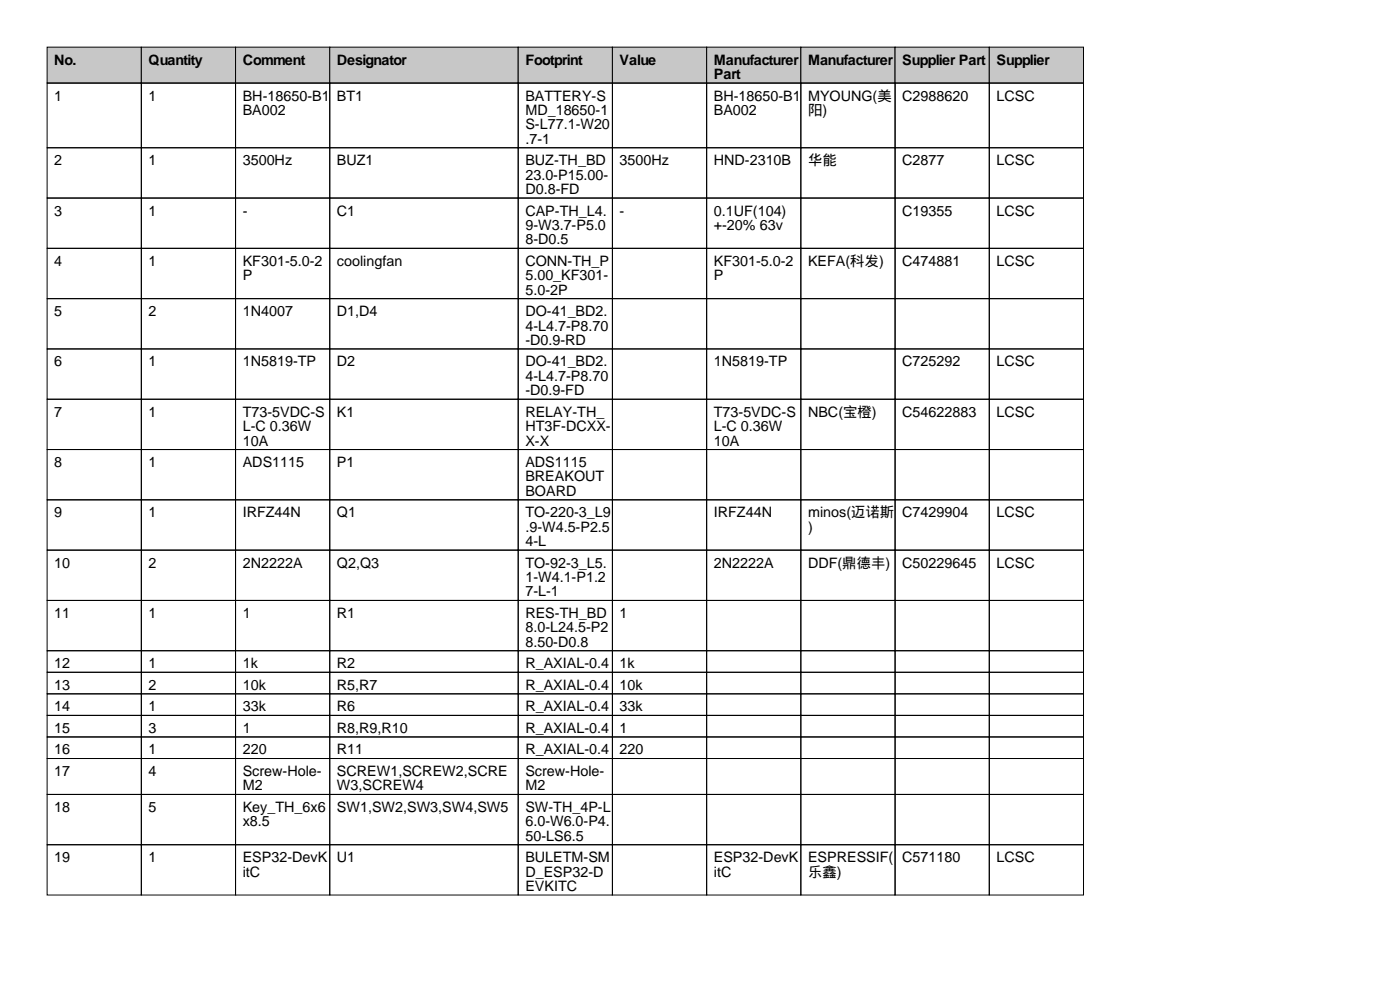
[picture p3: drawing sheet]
<svg xmlns="http://www.w3.org/2000/svg" width="297mm" height="210mm" viewBox="0 0 297 210" stroke-linecap="round" stroke-linejoin="round" font-family="sans-serif">
<defs><g id="words">
<g font-size="3">
<text x="11.5" y="13.7">No.</text>
<text x="31.5" y="13.7">Quantity</text>
<text x="51.5" y="13.7">Comment</text>
<text x="71.5" y="13.7">Designator</text>
<text x="111.5" y="13.7">Footprint</text>
<text x="131.5" y="13.7">Value</text>
<text x="151.5" y="13.7">Manufacturer</text>
<text x="151.5" y="16.8">Part</text>
<text x="171.5" y="13.7">Manufacturer</text>
<text x="191.5" y="13.7">Supplier Part</text>
<text x="211.5" y="13.7">Supplier</text>
<text x="11.5" y="21.3">1</text>
<text x="31.5" y="21.3">1</text>
<text x="51.5" y="21.3">BH-18650-B1</text>
<text x="71.5" y="21.3">BT1</text>
<text x="111.5" y="21.3">BATTERY-S</text>
<text x="151.5" y="21.3">BH-18650-B1</text>
<text x="171.5" y="21.3">MYOUNG(美</text>
<text x="191.5" y="21.3">C2988620</text>
<text x="211.5" y="21.3">LCSC</text>
<text x="51.5" y="24.4">BA002</text>
<text x="111.5" y="24.4">MD_18650-1</text>
<text x="111.5" y="27.4">S-L77.1-W20</text>
<text x="151.5" y="24.4">BA002</text>
<text x="171.5" y="24.4">阳)</text>
<text x="11.5" y="35.1">2</text>
<text x="31.5" y="35.1">1</text>
<text x="51.5" y="35.1">3500Hz</text>
<text x="71.5" y="35.1">BUZ1</text>
<text x="111.5" y="30.5">.7-1</text>
<text x="111.5" y="35.1">BUZ-TH_BD</text>
<text x="131.5" y="35.1">3500Hz</text>
<text x="151.5" y="35.1">HND-2310B</text>
<text x="171.5" y="35.1">华能</text>
<text x="191.5" y="35.1">C2877</text>
<text x="211.5" y="35.1">LCSC</text>
<text x="111.5" y="38.1">23.0-P15.00-</text>
<text x="111.5" y="41.2">D0.8-FD</text>
<text x="11.5" y="45.7">3</text>
<text x="31.5" y="45.7">1</text>
<text x="51.5" y="45.7">-</text>
<text x="71.5" y="45.7">C1</text>
<text x="111.5" y="45.7">CAP-TH_L4.</text>
<text x="131.5" y="45.7">-</text>
<text x="151.5" y="45.7">0.1UF(104)</text>
<text x="191.5" y="45.7">C19355</text>
<text x="211.5" y="45.7">LCSC</text>
<text x="111.5" y="48.8">9-W3.7-P5.0</text>
<text x="111.5" y="51.8">8-D0.5</text>
<text x="151.5" y="48.8">+-20% 63v</text>
<text x="11.5" y="56.4">4</text>
<text x="31.5" y="56.4">1</text>
<text x="51.5" y="56.4">KF301-5.0-2</text>
<text x="51.5" y="59.4">P</text>
<text x="71.5" y="56.4">coolingfan</text>
<text x="111.5" y="56.4">CONN-TH_P</text>
<text x="111.5" y="59.4">5.00_KF301-</text>
<text x="151.5" y="56.4">KF301-5.0-2</text>
<text x="151.5" y="59.4">P</text>
<text x="171.5" y="56.4">KEFA(科发)</text>
<text x="191.5" y="56.4">C474881</text>
<text x="211.5" y="56.4">LCSC</text>
<text x="111.5" y="62.5">5.0-2P</text>
<text x="11.5" y="67.1">5</text>
<text x="31.5" y="67.1">2</text>
<text x="51.5" y="67.1">1N4007</text>
<text x="71.5" y="67.1">D1,D4</text>
<text x="111.5" y="67.1">DO-41_BD2.</text>
<text x="111.5" y="70.1">4-L4.7-P8.70</text>
<text x="11.5" y="77.7">6</text>
<text x="31.5" y="77.7">1</text>
<text x="51.5" y="77.7">1N5819-TP</text>
<text x="71.5" y="77.7">D2</text>
<text x="111.5" y="73.2">-D0.9-RD</text>
<text x="111.5" y="77.7">DO-41_BD2.</text>
<text x="151.5" y="77.7">1N5819-TP</text>
<text x="191.5" y="77.7">C725292</text>
<text x="211.5" y="77.7">LCSC</text>
<text x="111.5" y="80.8">4-L4.7-P8.70</text>
<text x="111.5" y="83.8">-D0.9-FD</text>
<text x="11.5" y="88.4">7</text>
<text x="31.5" y="88.4">1</text>
<text x="51.5" y="88.4">T73-5VDC-S</text>
<text x="71.5" y="88.4">K1</text>
<text x="111.5" y="88.4">RELAY-TH_</text>
<text x="151.5" y="88.4">T73-5VDC-S</text>
<text x="171.5" y="88.4">NBC(宝橙)</text>
<text x="191.5" y="88.4">C54622883</text>
<text x="211.5" y="88.4">LCSC</text>
<text x="51.5" y="91.4">L-C 0.36W</text>
<text x="51.5" y="94.5">10A</text>
<text x="111.5" y="91.4">HT3F-DCXX-</text>
<text x="111.5" y="94.5">X-X</text>
<text x="151.5" y="91.4">L-C 0.36W</text>
<text x="151.5" y="94.5">10A</text>
<text x="11.5" y="99.1">8</text>
<text x="31.5" y="99.1">1</text>
<text x="51.5" y="99.1">ADS1115</text>
<text x="71.5" y="99.1">P1</text>
<text x="111.5" y="99.1">ADS1115</text>
<text x="111.5" y="102.1">BREAKOUT</text>
<text x="111.5" y="105.2">BOARD</text>
<text x="11.5" y="109.7">9</text>
<text x="31.5" y="109.7">1</text>
<text x="51.5" y="109.7">IRFZ44N</text>
<text x="71.5" y="109.7">Q1</text>
<text x="111.5" y="109.7">TO-220-3_L9</text>
<text x="111.5" y="112.8">.9-W4.5-P2.5</text>
<text x="151.5" y="109.7">IRFZ44N</text>
<text x="171.5" y="109.7">minos(迈诺斯</text>
<text x="171.5" y="112.8">)</text>
<text x="191.5" y="109.7">C7429904</text>
<text x="211.5" y="109.7">LCSC</text>
<text x="111.5" y="115.8">4-L</text>
<text x="11.5" y="120.4">10</text>
<text x="31.5" y="120.4">2</text>
<text x="51.5" y="120.4">2N2222A</text>
<text x="71.5" y="120.4">Q2,Q3</text>
<text x="111.5" y="120.4">TO-92-3_L5.</text>
<text x="111.5" y="123.4">1-W4.1-P1.2</text>
<text x="151.5" y="120.4">2N2222A</text>
<text x="171.5" y="120.4">DDF(鼎德丰)</text>
<text x="191.5" y="120.4">C50229645</text>
<text x="211.5" y="120.4">LCSC</text>
<text x="11.5" y="131.1">11</text>
<text x="31.5" y="131.1">1</text>
<text x="51.5" y="131.1">1</text>
<text x="71.5" y="131.1">R1</text>
<text x="111.5" y="126.5">7-L-1</text>
<text x="111.5" y="131.1">RES-TH_BD</text>
<text x="131.5" y="131.1">1</text>
<text x="111.5" y="134.1">8.0-L24.5-P2</text>
<text x="111.5" y="137.2">8.50-D0.8</text>
<text x="11.5" y="141.7">12</text>
<text x="31.5" y="141.7">1</text>
<text x="51.5" y="141.7">1k</text>
<text x="71.5" y="141.7">R2</text>
<text x="111.5" y="141.7">R_AXIAL-0.4</text>
<text x="131.5" y="141.7">1k</text>
<text x="11.5" y="146.3">13</text>
<text x="31.5" y="146.3">2</text>
<text x="51.5" y="146.3">10k</text>
<text x="71.5" y="146.3">R5,R7</text>
<text x="111.5" y="146.3">R_AXIAL-0.4</text>
<text x="131.5" y="146.3">10k</text>
<text x="11.5" y="150.9">14</text>
<text x="11.5" y="155.5">15</text>
<text x="31.5" y="150.9">1</text>
<text x="31.5" y="155.5">3</text>
<text x="51.5" y="150.9">33k</text>
<text x="51.5" y="155.5">1</text>
<text x="71.5" y="150.9">R6</text>
<text x="71.5" y="155.5">R8,R9,R10</text>
<text x="111.5" y="150.9">R_AXIAL-0.4</text>
<text x="111.5" y="155.5">R_AXIAL-0.4</text>
<text x="131.5" y="150.9">33k</text>
<text x="131.5" y="155.5">1</text>
<text x="11.5" y="160">16</text>
<text x="31.5" y="160">1</text>
<text x="51.5" y="160">220</text>
<text x="71.5" y="160">R11</text>
<text x="111.5" y="160">R_AXIAL-0.4</text>
<text x="131.5" y="160">220</text>
<text x="11.5" y="164.6">17</text>
<text x="31.5" y="164.6">4</text>
<text x="51.5" y="164.6">Screw-Hole-</text>
<text x="51.5" y="167.6">M2</text>
<text x="71.5" y="164.6">SCREW1,SCREW2,SCRE</text>
<text x="71.5" y="167.6">W3,SCREW4</text>
<text x="111.5" y="164.6">Screw-Hole-</text>
<text x="111.5" y="167.6">M2</text>
<text x="11.5" y="172.2">18</text>
<text x="31.5" y="172.2">5</text>
<text x="51.5" y="172.2">Key_TH_6x6</text>
<text x="71.5" y="172.2">SW1,SW2,SW3,SW4,SW5</text>
<text x="111.5" y="172.2">SW-TH_4P-L</text>
<text x="51.5" y="175.3">x8.5</text>
<text x="111.5" y="175.3">6.0-W6.0-P4.</text>
<text x="111.5" y="178.3">50-LS6.5</text>
<text x="11.5" y="182.9">19</text>
<text x="31.5" y="182.9">1</text>
<text x="51.5" y="182.9">ESP32-DevK</text>
<text x="51.5" y="185.9">itC</text>
<text x="71.5" y="182.9">U1</text>
<text x="111.5" y="182.9">BULETM-SM</text>
<text x="111.5" y="185.9">D_ESP32-D</text>
<text x="151.5" y="182.9">ESP32-DevK</text>
<text x="151.5" y="185.9">itC</text>
<text x="171.5" y="182.9">ESPRESSIF(</text>
<text x="171.5" y="185.9">乐鑫)</text>
<text x="191.5" y="182.9">C571180</text>
<text x="211.5" y="182.9">LCSC</text>
<text x="111.5" y="189">EVKITC</text>
</g>
</g></defs>
<g fill="#c7c7c7" stroke="#000" stroke-width=".21">
<path d="M10 10h20v7.6h-20z"/>
<path d="M30 10h20v7.6h-20z"/>
<path d="M50 10h20v7.6h-20z"/>
<path d="M70 10h40v7.6h-40z"/>
<path d="M110 10h20v7.6h-20z"/>
<path d="M130 10h20v7.6h-20z"/>
<path d="M150 10h20v7.6h-20z"/>
<path d="M170 10h20v7.6h-20z"/>
<path d="M190 10h20v7.6h-20z"/>
<path d="M210 10h20v7.6h-20z"/>
</g>
<g fill="none" stroke="#000" stroke-width=".21">
<path d="M10 17.6h20v13.7h-20zM30 17.6h20v13.7h-20zM50 17.6h20v13.7h-20zM70 17.6h40v13.7h-40zM110 17.6h20v13.7h-20zM130 17.6h20v13.7h-20zM150 17.6h20v13.7h-20zM170 17.6h20v13.7h-20zM190 17.6h20v13.7h-20zM210 17.6h20v13.7h-20zM10 31.3h20v10.7h-20zM30 31.3h20v10.7h-20z"/>
<path d="M50 31.3h20v10.7h-20zM70 31.3h40v10.7h-40zM110 31.3h20v10.7h-20zM130 31.3h20v10.7h-20zM150 31.3h20v10.7h-20zM170 31.3h20v10.7h-20zM190 31.3h20v10.7h-20zM210 31.3h20v10.7h-20zM10 42h20v10.7h-20zM10 52.7h20v10.6h-20zM30 42h20v10.7h-20zM30 52.7h20v10.6h-20z"/>
<path d="M50 42h20v10.7h-20zM50 52.7h20v10.6h-20zM70 42h40v10.7h-40zM70 52.7h40v10.6h-40zM110 42h20v10.7h-20zM110 52.7h20v10.6h-20zM130 42h20v10.7h-20zM130 52.7h20v10.6h-20zM150 42h20v10.7h-20zM150 52.7h20v10.6h-20zM170 42h20v10.7h-20zM170 52.7h20v10.6h-20z"/>
<path d="M190 42h20v10.7h-20zM190 52.7h20v10.6h-20zM210 42h20v10.7h-20zM210 52.7h20v10.6h-20zM10 63.3h20v10.7h-20zM10 74h20v10.7h-20zM30 63.3h20v10.7h-20zM30 74h20v10.7h-20zM50 63.3h20v10.7h-20zM50 74h20v10.7h-20zM70 63.3h40v10.7h-40zM70 74h40v10.7h-40z"/>
<path d="M110 63.3h20v10.7h-20zM110 74h20v10.7h-20zM130 63.3h20v10.7h-20zM130 74h20v10.7h-20zM150 63.3h20v10.7h-20zM150 74h20v10.7h-20zM170 63.3h20v10.7h-20zM170 74h20v10.7h-20zM190 63.3h20v10.7h-20zM190 74h20v10.7h-20zM210 63.3h20v10.7h-20zM210 74h20v10.7h-20z"/>
<path d="M10 84.7h20v10.6h-20zM10 95.3h20v10.7h-20zM30 84.7h20v10.6h-20zM30 95.3h20v10.7h-20zM50 84.7h20v10.6h-20zM50 95.3h20v10.7h-20zM70 84.7h40v10.6h-40zM70 95.3h40v10.7h-40zM110 84.7h20v10.6h-20zM110 95.3h20v10.7h-20zM130 84.7h20v10.6h-20zM130 95.3h20v10.7h-20z"/>
<path d="M150 84.7h20v10.6h-20zM150 95.3h20v10.7h-20zM170 84.7h20v10.6h-20zM170 95.3h20v10.7h-20zM190 84.7h20v10.6h-20zM190 95.3h20v10.7h-20zM210 84.7h20v10.6h-20zM210 95.3h20v10.7h-20zM10 106h20v10.7h-20zM10 116.7h20v10.6h-20zM30 106h20v10.7h-20zM30 116.7h20v10.6h-20z"/>
<path d="M50 106h20v10.7h-20zM50 116.7h20v10.6h-20zM70 106h40v10.7h-40zM70 116.7h40v10.6h-40zM110 106h20v10.7h-20zM110 116.7h20v10.6h-20zM130 106h20v10.7h-20zM130 116.7h20v10.6h-20zM150 106h20v10.7h-20zM150 116.7h20v10.6h-20zM170 106h20v10.7h-20zM170 116.7h20v10.6h-20z"/>
<path d="M190 106h20v10.7h-20zM190 116.7h20v10.6h-20zM210 106h20v10.7h-20zM210 116.7h20v10.6h-20zM10 127.3h20v10.7h-20zM10 138h20v4.6h-20zM30 127.3h20v10.7h-20zM30 138h20v4.6h-20zM50 127.3h20v10.7h-20zM50 138h20v4.6h-20zM70 127.3h40v10.7h-40zM70 138h40v4.6h-40z"/>
<path d="M110 127.3h20v10.7h-20zM110 138h20v4.6h-20zM130 127.3h20v10.7h-20zM130 138h20v4.6h-20zM150 127.3h20v10.7h-20zM150 138h20v4.6h-20zM170 127.3h20v10.7h-20zM170 138h20v4.6h-20zM190 127.3h20v10.7h-20zM190 138h20v4.6h-20zM210 127.3h20v10.7h-20zM210 138h20v4.6h-20z"/>
<path d="M10 142.6h20v4.6h-20zM10 147.2h20v4.5h-20zM10 151.7h20v4.6h-20zM10 156.3h20v4.6h-20zM30 142.6h20v4.6h-20zM30 147.2h20v4.5h-20zM30 151.7h20v4.6h-20zM30 156.3h20v4.6h-20zM50 142.6h20v4.6h-20zM50 147.2h20v4.5h-20zM50 151.7h20v4.6h-20zM50 156.3h20v4.6h-20z"/>
<path d="M70 142.6h40v4.6h-40zM70 147.2h40v4.5h-40zM70 151.7h40v4.6h-40zM70 156.3h40v4.6h-40zM110 142.6h20v4.6h-20zM110 147.2h20v4.5h-20zM110 151.7h20v4.6h-20zM110 156.3h20v4.6h-20zM130 142.6h20v4.6h-20zM130 147.2h20v4.5h-20zM130 151.7h20v4.6h-20zM130 156.3h20v4.6h-20z"/>
<path d="M150 142.6h20v4.6h-20zM150 147.2h20v4.5h-20zM150 151.7h20v4.6h-20zM150 156.3h20v4.6h-20zM170 142.6h20v4.6h-20zM170 147.2h20v4.5h-20zM170 151.7h20v4.6h-20zM170 156.3h20v4.6h-20zM190 142.6h20v4.6h-20zM190 147.2h20v4.5h-20zM190 151.7h20v4.6h-20zM190 156.3h20v4.6h-20z"/>
<path d="M210 142.6h20v4.6h-20zM210 147.2h20v4.5h-20zM210 151.7h20v4.6h-20zM210 156.3h20v4.6h-20zM10 160.9h20v7.6h-20zM10 168.5h20v10.7h-20zM10 179.2h20v10.6h-20zM30 160.9h20v7.6h-20zM30 168.5h20v10.7h-20zM30 179.2h20v10.6h-20zM50 160.9h20v7.6h-20zM50 168.5h20v10.7h-20z"/>
<path d="M50 179.2h20v10.6h-20zM70 160.9h40v7.6h-40zM70 168.5h40v10.7h-40zM70 179.2h40v10.6h-40zM110 160.9h20v7.6h-20zM110 168.5h20v10.7h-20zM110 179.2h20v10.6h-20zM130 160.9h20v7.6h-20zM130 168.5h20v10.7h-20zM130 179.2h20v10.6h-20zM150 160.9h20v7.6h-20zM150 168.5h20v10.7h-20z"/>
<path d="M150 179.2h20v10.6h-20zM170 160.9h20v7.6h-20zM170 168.5h20v10.7h-20zM170 179.2h20v10.6h-20zM190 160.9h20v7.6h-20zM190 168.5h20v10.7h-20zM190 179.2h20v10.6h-20zM210 160.9h20v7.6h-20zM210 168.5h20v10.7h-20zM210 179.2h20v10.6h-20z"/>
</g>
<use href="#words"/>
</svg>
